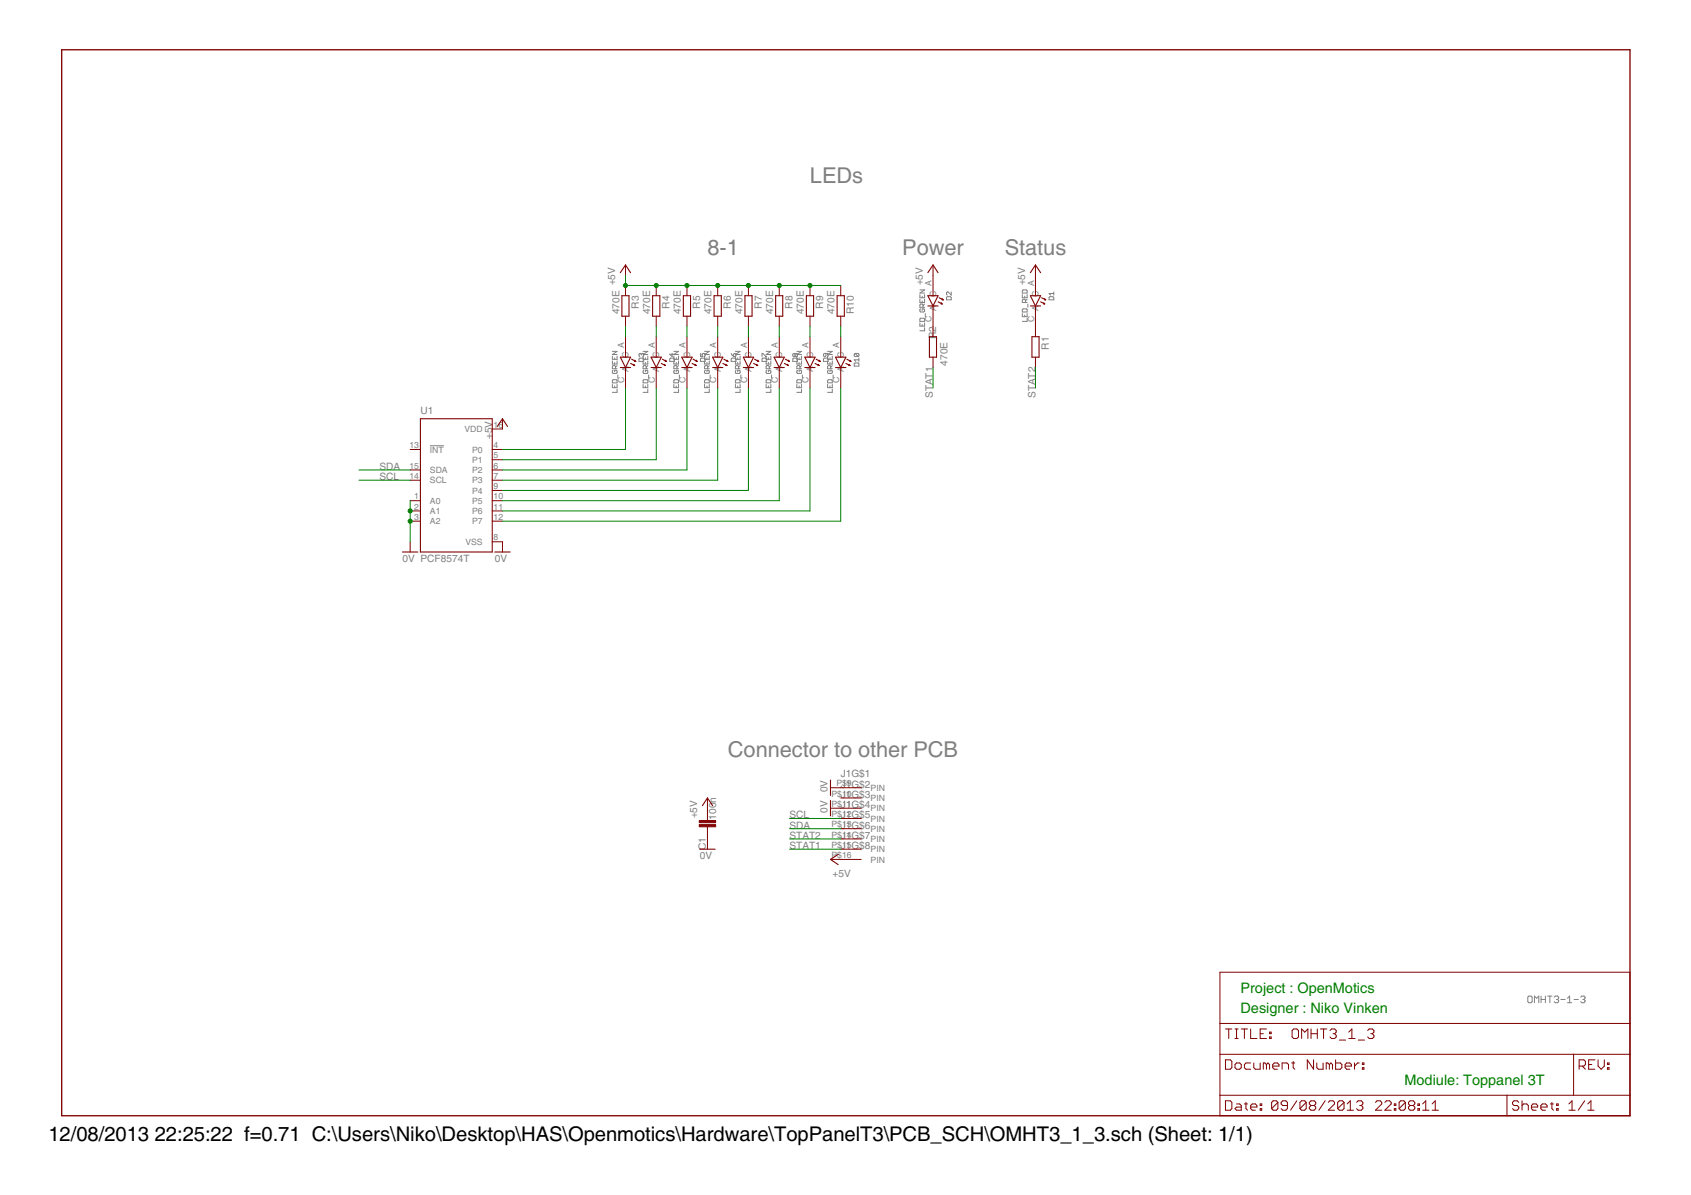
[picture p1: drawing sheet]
<svg xmlns="http://www.w3.org/2000/svg" width="297mm" height="210mm" viewBox="0 0 297 210" stroke-linecap="round" stroke-linejoin="round" font-family="sans-serif">
<defs><g id="words">
<g font-size="4.4" fill="#808080">
<text x="142.3" y="32.1">LEDs</text>
<text x="124.3" y="44.7">8-1</text>
<text x="158.5" y="44.7">Power</text>
<text x="176.5" y="44.7">Status</text>
<text x="127.9" y="133">Connector to other PCB</text>
</g>
<g font-size="4.1">
<text x="8.5" y="200.4">12/08/2013</text>
<text x="27.2" y="200.4">22:25:22 f=0.71 C:\Users\Niko\Desktop\HAS\Openmotics\Hardware\TopPanelT3\PCB_SCH\OMHT3_1_3.sch (Sheet: 1/1)</text>
</g>
<g font-size="2.9" fill="#008000">
<text x="217.9" y="174.4">Project : OpenMotics</text>
<text x="217.9" y="178">Designer : Niko Vinken</text>
<text x="246.7" y="190.6">Modiule: Toppanel 3T</text>
</g>
<g font-size="2.1" fill="#808080">
<text x="108.1" y="50.1" transform="rotate(-90 108.1 50.1)">+5V</text>
<text x="162.1" y="50.1" transform="rotate(-90 162.1 50.1)">+5V</text>
<text x="180.1" y="50.1" transform="rotate(-90 180.1 50.1)">+5V</text>
<text x="108.8" y="55.2" transform="rotate(-90 108.8 55.2)">470E</text>
<text x="112.2" y="54.2" transform="rotate(-90 112.2 54.2)">R3</text>
<text x="114.2" y="55.2" transform="rotate(-90 114.2 55.2)">470E</text>
<text x="117.6" y="54.2" transform="rotate(-90 117.6 54.2)">R4</text>
<text x="119.6" y="55.2" transform="rotate(-90 119.6 55.2)">470E</text>
<text x="123" y="54.2" transform="rotate(-90 123 54.2)">R5</text>
<text x="125" y="55.2" transform="rotate(-90 125 55.2)">470E</text>
<text x="128.4" y="54.2" transform="rotate(-90 128.4 54.2)">R6</text>
<text x="130.4" y="55.2" transform="rotate(-90 130.4 55.2)">470E</text>
<text x="133.8" y="54.2" transform="rotate(-90 133.8 54.2)">R7</text>
<text x="135.8" y="55.2" transform="rotate(-90 135.8 55.2)">470E</text>
<text x="139.2" y="54.2" transform="rotate(-90 139.2 54.2)">R8</text>
<text x="141.2" y="55.2" transform="rotate(-90 141.2 55.2)">470E</text>
<text x="144.6" y="54.2" transform="rotate(-90 144.6 54.2)">R9</text>
<text x="146.6" y="55.2" transform="rotate(-90 146.6 55.2)">470E</text>
<text x="150" y="55.2" transform="rotate(-90 150 55.2)">R10</text>
<text x="164.4" y="59.6" transform="rotate(-90 164.4 59.6)">R2</text>
<text x="166.4" y="64.2" transform="rotate(-90 166.4 64.2)">470E</text>
<text x="184.2" y="61.4" transform="rotate(-90 184.2 61.4)">R1</text>
<text x="163.9" y="69.9" transform="rotate(-90 163.9 69.9)">STAT1</text>
<text x="181.9" y="69.9" transform="rotate(-90 181.9 69.9)">STAT2</text>
<text x="73.9" y="72.7">U1</text>
<text x="86.5" y="77.2" transform="rotate(-90 86.5 77.2)">+5V</text>
<text x="66.7" y="82.6">SDA</text>
<text x="66.7" y="84.4">SCL</text>
<text x="70.7" y="98.8">0V PCF8574T</text>
<text x="86.9" y="98.8">0V</text>
<text x="147.7" y="136.6">J1G$1</text>
<text x="122.5" y="143.8" transform="rotate(-90 122.5 143.8)">+5V</text>
<text x="125.8" y="143.9" transform="rotate(-90 125.8 143.9)">100n</text>
<text x="138.7" y="143.8">SCL</text>
<text x="145.3" y="142.8" transform="rotate(-90 145.3 142.8)">0V 0V</text>
<text x="147.7" y="138.4">J1G$2</text>
<text x="147.7" y="140.2">J1G$3</text>
<text x="147.7" y="142">J1G$4</text>
<text x="147.7" y="143.8">J1G$5</text>
<text x="124" y="149.4" transform="rotate(-90 124 149.4)">C1</text>
<text x="138.7" y="145.6">SDA</text>
<text x="138.7" y="149.2">STAT1</text>
<text x="138.7" y="147.4">STAT2</text>
<text x="147.7" y="145.6">J1G$6</text>
<text x="147.7" y="147.4">J1G$7</text>
<text x="147.7" y="149.2">J1G$8</text>
<text x="122.9" y="151">0V</text>
<text x="146.3" y="154">+5V</text>
</g>
<g font-size="1.8" fill="#808080">
<text x="163.6" y="50.3" transform="rotate(-90 163.6 50.3)">A</text>
<text x="164.4" y="52.1" transform="rotate(-90 164.4 52.1)">C</text>
<text x="181.6" y="50.3" transform="rotate(-90 181.6 50.3)">A</text>
<text x="182.4" y="52.1" transform="rotate(-90 182.4 52.1)">C</text>
<text x="163.6" y="56.5" transform="rotate(-90 163.6 56.5)">C</text>
<text x="164.4" y="54.6" transform="rotate(-90 164.4 54.6)">A</text>
<text x="181.6" y="56.5" transform="rotate(-90 181.6 56.5)">C</text>
<text x="182.4" y="54.6" transform="rotate(-90 182.4 54.6)">A</text>
<text x="109.6" y="61.1" transform="rotate(-90 109.6 61.1)">A</text>
<text x="110.4" y="65.4" transform="rotate(-90 110.4 65.4)">A</text>
<text x="110.4" y="62.9" transform="rotate(-90 110.4 62.9)">C</text>
<text x="115" y="61.1" transform="rotate(-90 115 61.1)">A</text>
<text x="115.8" y="65.4" transform="rotate(-90 115.8 65.4)">A</text>
<text x="115.8" y="62.9" transform="rotate(-90 115.8 62.9)">C</text>
<text x="120.4" y="61.1" transform="rotate(-90 120.4 61.1)">A</text>
<text x="121.2" y="65.4" transform="rotate(-90 121.2 65.4)">A</text>
<text x="121.2" y="62.9" transform="rotate(-90 121.2 62.9)">C</text>
<text x="125.8" y="61.1" transform="rotate(-90 125.8 61.1)">A</text>
<text x="126.6" y="65.4" transform="rotate(-90 126.6 65.4)">A</text>
<text x="126.6" y="62.9" transform="rotate(-90 126.6 62.9)">C</text>
<text x="131.2" y="61.1" transform="rotate(-90 131.2 61.1)">A</text>
<text x="132" y="65.4" transform="rotate(-90 132 65.4)">A</text>
<text x="132" y="62.9" transform="rotate(-90 132 62.9)">C</text>
<text x="136.6" y="61.1" transform="rotate(-90 136.6 61.1)">A</text>
<text x="137.4" y="65.4" transform="rotate(-90 137.4 65.4)">A</text>
<text x="137.4" y="62.9" transform="rotate(-90 137.4 62.9)">C</text>
<text x="142" y="61.1" transform="rotate(-90 142 61.1)">A</text>
<text x="142.8" y="65.4" transform="rotate(-90 142.8 65.4)">A</text>
<text x="142.8" y="62.9" transform="rotate(-90 142.8 62.9)">C</text>
<text x="147.4" y="61.1" transform="rotate(-90 147.4 61.1)">A</text>
<text x="148.2" y="65.4" transform="rotate(-90 148.2 65.4)">A</text>
<text x="148.2" y="62.9" transform="rotate(-90 148.2 62.9)">C</text>
<text x="109.6" y="67.3" transform="rotate(-90 109.6 67.3)">C</text>
<text x="115" y="67.3" transform="rotate(-90 115 67.3)">C</text>
<text x="120.4" y="67.3" transform="rotate(-90 120.4 67.3)">C</text>
<text x="125.8" y="67.3" transform="rotate(-90 125.8 67.3)">C</text>
<text x="131.2" y="67.3" transform="rotate(-90 131.2 67.3)">C</text>
<text x="136.6" y="67.3" transform="rotate(-90 136.6 67.3)">C</text>
<text x="142" y="67.3" transform="rotate(-90 142 67.3)">C</text>
<text x="147.4" y="67.3" transform="rotate(-90 147.4 67.3)">C</text>
<text x="81.6" y="75.9">VDD</text>
<text x="86.7" y="75.1">16</text>
<text x="71.9" y="82.3">15</text>
<text x="71.9" y="78.7">13</text>
<text x="75.5" y="83.1">SDA</text>
<text x="75.5" y="79.5">INT</text>
<text x="82.9" y="79.5">P0</text>
<text x="82.9" y="81.3">P1</text>
<text x="82.9" y="83.1">P2</text>
<text x="86.7" y="78.7">4</text>
<text x="86.7" y="80.5">5</text>
<text x="86.7" y="82.3">6</text>
<text x="71.9" y="84.1">14</text>
<text x="72.8" y="87.7">1</text>
<text x="72.8" y="89.5">2</text>
<text x="75.5" y="84.9">SCL</text>
<text x="75.5" y="88.5">A0</text>
<text x="82.9" y="84.9">P3</text>
<text x="82.9" y="86.7">P4</text>
<text x="82.9" y="88.5">P5</text>
<text x="86.7" y="84.1">7</text>
<text x="86.7" y="85.9">9</text>
<text x="86.7" y="87.7">10</text>
<text x="86.7" y="89.5">11</text>
<text x="72.8" y="91.3">3</text>
<text x="75.5" y="90.3">A1</text>
<text x="75.5" y="92.1">A2</text>
<text x="81.8" y="95.7">VSS</text>
<text x="82.9" y="90.3">P6</text>
<text x="82.9" y="92.1">P7</text>
<text x="86.7" y="94.9">8</text>
<text x="86.7" y="91.3">12</text>
<text x="146.1" y="139.9">P$10</text>
<text x="146.1" y="141.7">P$11</text>
<text x="146.1" y="143.5">P$12</text>
<text x="146.9" y="138.1">P$9</text>
<text x="152.9" y="138.9">PIN</text>
<text x="152.9" y="140.7">PIN</text>
<text x="152.9" y="142.5">PIN</text>
<text x="146.1" y="145.3">P$13</text>
<text x="146.1" y="147.1">P$14</text>
<text x="146.1" y="148.9">P$15</text>
<text x="152.9" y="144.3">PIN</text>
<text x="152.9" y="146.1">PIN</text>
<text x="152.9" y="147.9">PIN</text>
<text x="152.9" y="149.7">PIN</text>
<text x="146.1" y="150.7">P$16</text>
<text x="152.9" y="151.5">PIN</text>
</g>
</g></defs>
<g fill="#808080" stroke="#808080" stroke-width=".18">
<path d="M107.6 68.9h.8z"/>
<path d="M108.4 68.4v.5z"/>
<path d="M107.6 67.5v.6z"/>
<path d="M107.6 68.1h.8z"/>
<path d="M108.4 67.5v.6z"/>
<path d="M108 67.8v.3z"/>
<path d="M107.6 67.2h.8z"/>
<path d="M108.4 66.8v.4z"/>
<path d="M108.2 66.7l.2 .1z"/>
<path d="M107.7 66.7h.5z"/>
<path d="M107.7 66.7l-.1 .1z"/>
<path d="M107.6 66.8v.4z"/>
<path d="M108.5 65.9v.5z"/>
<path d="M107.7 65l-.1 .2z"/>
<path d="M107.6 65.2v.3z"/>
<path d="M107.6 65.5l.1 .1z"/>
<path d="M107.7 65.6h.5z"/>
<path d="M108.2 65.6l.2-.1z"/>
<path d="M108.4 65.2v.3z"/>
<path d="M108.2 65l.2 .2z"/>
<path d="M108 65h.2z"/>
<path d="M108 65v.3z"/>
<path d="M107.6 64.8h.8z"/>
<path d="M107.6 64.3v.5z"/>
<path d="M107.6 64.3l.1-.1z"/>
<path d="M107.7 64.2h.3z"/>
<path d="M108 64.2l.1 .1z"/>
<path d="M108.1 64.3v.5z"/>
<path d="M108.1 64.5l.3-.3z"/>
<path d="M107.6 63.4v.5z"/>
<path d="M107.6 63.9h.8z"/>
<path d="M108.4 63.4v.5z"/>
<path d="M108 63.7v.2z"/>
<path d="M107.6 62.5v.6z"/>
<path d="M107.6 63.1h.8z"/>
<path d="M108.4 62.5v.6z"/>
<path d="M108 62.8v.3z"/>
<path d="M107.6 62.3h.8z"/>
<path d="M107.6 62.3l.8-.6z"/>
<path d="M107.6 61.7h.8z"/>
<path d="M113 68.9h.8z"/>
<path d="M113.8 68.4v.5z"/>
<path d="M113 67.5v.6z"/>
<path d="M113 68.1h.8z"/>
<path d="M113.8 67.5v.6z"/>
<path d="M113.4 67.8v.3z"/>
<path d="M113 67.2h.8z"/>
<path d="M113.8 66.8v.4z"/>
<path d="M113.7 66.7l.1 .1z"/>
<path d="M113.1 66.7h.6z"/>
<path d="M113.1 66.7l-.1 .1z"/>
<path d="M113 66.8v.4z"/>
<path d="M113.9 65.9v.5z"/>
<path d="M113.1 65l-.1 .2z"/>
<path d="M113 65.2v.3z"/>
<path d="M113 65.5l.1 .1z"/>
<path d="M113.1 65.6h.6z"/>
<path d="M113.7 65.6l.1-.1z"/>
<path d="M113.8 65.2v.3z"/>
<path d="M113.7 65l.1 .2z"/>
<path d="M113.4 65h.3z"/>
<path d="M113.4 65v.3z"/>
<path d="M113 64.8h.8z"/>
<path d="M113 64.3v.5z"/>
<path d="M113 64.3l.1-.1z"/>
<path d="M113.1 64.2h.3z"/>
<path d="M113.4 64.2l.1 .1z"/>
<path d="M113.5 64.3v.5z"/>
<path d="M113.5 64.5l.3-.3z"/>
<path d="M113 63.4v.5z"/>
<path d="M113 63.9h.8z"/>
<path d="M113.8 63.4v.5z"/>
<path d="M113.4 63.7v.2z"/>
<path d="M113 62.5v.6z"/>
<path d="M113 63.1h.8z"/>
<path d="M113.8 62.5v.6z"/>
<path d="M113.4 62.8v.3z"/>
<path d="M113 62.3h.8z"/>
<path d="M113 62.3l.8-.6z"/>
<path d="M113 61.7h.8z"/>
<path d="M118.4 68.9h.8z"/>
<path d="M119.2 68.4v.5z"/>
<path d="M118.4 67.5v.6z"/>
<path d="M118.4 68.1h.8z"/>
<path d="M119.2 67.5v.6z"/>
<path d="M118.8 67.8v.3z"/>
<path d="M118.4 67.2h.8z"/>
<path d="M119.2 66.8v.4z"/>
<path d="M119.1 66.7l.1 .1z"/>
<path d="M118.5 66.7h.6z"/>
<path d="M118.5 66.7l-.1 .1z"/>
<path d="M118.4 66.8v.4z"/>
<path d="M119.3 65.9v.5z"/>
<path d="M118.4 65.2l.1-.2z"/>
<path d="M118.4 65.2v.3z"/>
<path d="M118.4 65.5l.1 .1z"/>
<path d="M118.5 65.6h.6z"/>
<path d="M119.1 65.6l.1-.1z"/>
<path d="M119.2 65.2v.3z"/>
<path d="M119.1 65l.1 .2z"/>
<path d="M118.8 65h.3z"/>
<path d="M118.8 65v.3z"/>
<path d="M118.4 64.8h.8z"/>
<path d="M118.4 64.3v.5z"/>
<path d="M118.4 64.3l.1-.1z"/>
<path d="M118.5 64.2h.3z"/>
<path d="M118.8 64.2l.1 .1z"/>
<path d="M118.9 64.3v.5z"/>
<path d="M118.9 64.5l.3-.3z"/>
<path d="M118.4 63.4v.5z"/>
<path d="M118.4 63.9h.8z"/>
<path d="M119.2 63.4v.5z"/>
<path d="M118.8 63.7v.2z"/>
<path d="M118.4 62.5v.6z"/>
<path d="M118.4 63.1h.8z"/>
<path d="M119.2 62.5v.6z"/>
<path d="M118.8 62.8v.3z"/>
<path d="M118.4 62.3h.8z"/>
<path d="M118.4 62.3l.8-.6z"/>
<path d="M118.4 61.7h.8z"/>
<path d="M123.8 68.9h.8z"/>
<path d="M124.6 68.4v.5z"/>
<path d="M123.8 67.5v.6z"/>
<path d="M123.8 68.1h.8z"/>
<path d="M124.6 67.5v.6z"/>
<path d="M124.2 67.8v.3z"/>
<path d="M123.8 67.2h.8z"/>
<path d="M124.6 66.8v.4z"/>
<path d="M124.5 66.7l.1 .1z"/>
<path d="M123.9 66.7h.6z"/>
<path d="M123.9 66.7l-.1 .1z"/>
<path d="M123.8 66.8v.4z"/>
<path d="M124.7 65.9v.5z"/>
<path d="M123.8 65.2l.1-.2z"/>
<path d="M123.8 65.2v.3z"/>
<path d="M123.8 65.5l.1 .1z"/>
<path d="M123.9 65.6h.6z"/>
<path d="M124.5 65.6l.1-.1z"/>
<path d="M124.6 65.2v.3z"/>
<path d="M124.5 65l.1 .2z"/>
<path d="M124.2 65h.3z"/>
<path d="M124.2 65v.3z"/>
<path d="M123.8 64.8h.8z"/>
<path d="M123.8 64.3v.5z"/>
<path d="M123.8 64.3l.1-.1z"/>
<path d="M123.9 64.2h.3z"/>
<path d="M124.2 64.2l.1 .1z"/>
<path d="M124.3 64.3v.5z"/>
<path d="M124.3 64.5l.3-.3z"/>
<path d="M123.8 63.4v.5z"/>
<path d="M123.8 63.9h.8z"/>
<path d="M124.6 63.4v.5z"/>
<path d="M124.2 63.7v.2z"/>
<path d="M123.8 62.5v.6z"/>
<path d="M123.8 63.1h.8z"/>
<path d="M124.6 62.5v.6z"/>
<path d="M124.2 62.8v.3z"/>
<path d="M123.8 62.3h.8z"/>
<path d="M123.8 62.3l.8-.6z"/>
<path d="M123.8 61.7h.8z"/>
<path d="M129.2 68.9h.8z"/>
<path d="M130 68.4v.5z"/>
<path d="M129.2 67.5v.6z"/>
<path d="M129.2 68.1h.8z"/>
<path d="M130 67.5v.6z"/>
<path d="M129.6 67.8v.3z"/>
<path d="M129.2 67.2h.8z"/>
<path d="M130 66.8v.4z"/>
<path d="M129.9 66.7l.1 .1z"/>
<path d="M129.3 66.7h.6z"/>
<path d="M129.3 66.7l-.1 .1z"/>
<path d="M129.2 66.8v.4z"/>
<path d="M130.1 65.9v.5z"/>
<path d="M129.3 65l-.1 .2z"/>
<path d="M129.2 65.2v.3z"/>
<path d="M129.2 65.5l.1 .1z"/>
<path d="M129.3 65.6h.6z"/>
<path d="M129.9 65.6l.1-.1z"/>
<path d="M130 65.2v.3z"/>
<path d="M129.9 65l.1 .2z"/>
<path d="M129.6 65h.3z"/>
<path d="M129.6 65v.3z"/>
<path d="M129.2 64.8h.8z"/>
<path d="M129.2 64.3v.5z"/>
<path d="M129.3 64.2l-.1 .1z"/>
<path d="M129.3 64.2h.3z"/>
<path d="M129.6 64.2l.1 .1z"/>
<path d="M129.7 64.3v.5z"/>
<path d="M129.7 64.5l.3-.3z"/>
<path d="M129.2 63.4v.5z"/>
<path d="M129.2 63.9h.8z"/>
<path d="M130 63.4v.5z"/>
<path d="M129.6 63.7v.2z"/>
<path d="M129.2 62.5v.6z"/>
<path d="M129.2 63.1h.8z"/>
<path d="M130 62.5v.6z"/>
<path d="M129.6 62.8v.3z"/>
<path d="M129.2 62.3h.8z"/>
<path d="M129.2 62.3l.8-.6z"/>
<path d="M129.2 61.7h.8z"/>
<path d="M134.6 68.9h.8z"/>
<path d="M135.4 68.4v.5z"/>
<path d="M134.6 67.5v.6z"/>
<path d="M134.6 68.1h.8z"/>
<path d="M135.4 67.5v.6z"/>
<path d="M135 67.8v.3z"/>
<path d="M134.6 67.2h.8z"/>
<path d="M135.4 66.8v.4z"/>
<path d="M135.3 66.7l.1 .1z"/>
<path d="M134.7 66.7h.6z"/>
<path d="M134.7 66.7l-.1 .1z"/>
<path d="M134.6 66.8v.4z"/>
<path d="M135.5 65.9v.5z"/>
<path d="M134.7 65l-.1 .2z"/>
<path d="M134.6 65.2v.3z"/>
<path d="M134.6 65.5l.1 .1z"/>
<path d="M134.7 65.6h.6z"/>
<path d="M135.3 65.6l.1-.1z"/>
<path d="M135.4 65.2v.3z"/>
<path d="M135.3 65l.1 .2z"/>
<path d="M135 65h.3z"/>
<path d="M135 65v.3z"/>
<path d="M134.6 64.8h.8z"/>
<path d="M134.6 64.3v.5z"/>
<path d="M134.7 64.2l-.1 .1z"/>
<path d="M134.7 64.2h.3z"/>
<path d="M135 64.2l.1 .1z"/>
<path d="M135.1 64.3v.5z"/>
<path d="M135.1 64.5l.3-.3z"/>
<path d="M134.6 63.4v.5z"/>
<path d="M134.6 63.9h.8z"/>
<path d="M135.4 63.4v.5z"/>
<path d="M135 63.7v.2z"/>
<path d="M134.6 62.5v.6z"/>
<path d="M134.6 63.1h.8z"/>
<path d="M135.4 62.5v.6z"/>
<path d="M135 62.8v.3z"/>
<path d="M134.6 62.3h.8z"/>
<path d="M134.6 62.3l.8-.6z"/>
<path d="M134.6 61.7h.8z"/>
<path d="M140 68.9h.8z"/>
<path d="M140.8 68.4v.5z"/>
<path d="M140 67.5v.6z"/>
<path d="M140 68.1h.8z"/>
<path d="M140.8 67.5v.6z"/>
<path d="M140.4 67.8v.3z"/>
<path d="M140 67.2h.8z"/>
<path d="M140.8 66.8v.4z"/>
<path d="M140.7 66.7l.1 .1z"/>
<path d="M140.1 66.7h.6z"/>
<path d="M140.1 66.7l-.1 .1z"/>
<path d="M140 66.8v.4z"/>
<path d="M140.9 65.9v.5z"/>
<path d="M140.1 65l-.1 .2z"/>
<path d="M140 65.2v.3z"/>
<path d="M140 65.5l.1 .1z"/>
<path d="M140.1 65.6h.6z"/>
<path d="M140.7 65.6l.1-.1z"/>
<path d="M140.8 65.2v.3z"/>
<path d="M140.7 65l.1 .2z"/>
<path d="M140.4 65h.3z"/>
<path d="M140.4 65v.3z"/>
<path d="M140 64.8h.8z"/>
<path d="M140 64.3v.5z"/>
<path d="M140.1 64.2l-.1 .1z"/>
<path d="M140.1 64.2h.3z"/>
<path d="M140.4 64.2l.1 .1z"/>
<path d="M140.5 64.3v.5z"/>
<path d="M140.5 64.5l.3-.3z"/>
<path d="M140 63.4v.5z"/>
<path d="M140 63.9h.8z"/>
<path d="M140.8 63.4v.5z"/>
<path d="M140.4 63.7v.2z"/>
<path d="M140 62.5v.6z"/>
<path d="M140 63.1h.8z"/>
<path d="M140.8 62.5v.6z"/>
<path d="M140.4 62.8v.3z"/>
<path d="M140 62.3h.8z"/>
<path d="M140 62.3l.8-.6z"/>
<path d="M140 61.7h.8z"/>
<path d="M145.4 68.9h.8z"/>
<path d="M146.2 68.4v.5z"/>
<path d="M145.4 67.5v.6z"/>
<path d="M145.4 68.1h.8z"/>
<path d="M146.2 67.5v.6z"/>
<path d="M145.8 67.8v.3z"/>
<path d="M145.4 67.2h.8z"/>
<path d="M146.2 66.8v.4z"/>
<path d="M146.1 66.7l.1 .1z"/>
<path d="M145.5 66.7h.6z"/>
<path d="M145.5 66.7l-.1 .1z"/>
<path d="M145.4 66.8v.4z"/>
<path d="M146.3 65.9v.5z"/>
<path d="M145.4 65.2l.1-.2z"/>
<path d="M145.4 65.2v.3z"/>
<path d="M145.4 65.5l.1 .1z"/>
<path d="M145.5 65.6h.6z"/>
<path d="M146.1 65.6l.1-.1z"/>
<path d="M146.2 65.2v.3z"/>
<path d="M146.1 65l.1 .2z"/>
<path d="M145.8 65h.3z"/>
<path d="M145.8 65v.3z"/>
<path d="M145.4 64.8h.8z"/>
<path d="M145.4 64.3v.5z"/>
<path d="M145.4 64.3l.1-.1z"/>
<path d="M145.5 64.2h.3z"/>
<path d="M145.8 64.2l.1 .1z"/>
<path d="M145.9 64.3v.5z"/>
<path d="M145.9 64.5l.3-.3z"/>
<path d="M145.4 63.4v.5z"/>
<path d="M145.4 63.9h.8z"/>
<path d="M146.2 63.4v.5z"/>
<path d="M145.8 63.7v.2z"/>
<path d="M145.4 62.5v.6z"/>
<path d="M145.4 63.1h.8z"/>
<path d="M146.2 62.5v.6z"/>
<path d="M145.8 62.8v.3z"/>
<path d="M145.4 62.3h.8z"/>
<path d="M145.4 62.3l.8-.6z"/>
<path d="M145.4 61.7h.8z"/>
<path d="M161.6 58.1h.8z"/>
<path d="M162.4 57.6v.5z"/>
<path d="M161.6 56.7v.6z"/>
<path d="M161.6 57.3h.8z"/>
<path d="M162.4 56.7v.6z"/>
<path d="M162 57v.3z"/>
<path d="M161.6 56.5h.8z"/>
<path d="M162.4 56v.5z"/>
<path d="M162.3 55.9l.1 .1z"/>
<path d="M161.7 55.9h.6z"/>
<path d="M161.7 55.9l-.1 .1z"/>
<path d="M161.6 56v.5z"/>
<path d="M162.5 55.1v.5z"/>
<path d="M161.7 54.3l-.1 .1z"/>
<path d="M161.6 54.4v.3z"/>
<path d="M161.6 54.7l.1 .1z"/>
<path d="M161.7 54.8h.6z"/>
<path d="M162.3 54.8l.1-.1z"/>
<path d="M162.4 54.4v.3z"/>
<path d="M162.3 54.3l.1 .1z"/>
<path d="M162 54.3h.3z"/>
<path d="M162 54.3v.2z"/>
<path d="M161.6 54h.8z"/>
<path d="M161.6 53.6v.4z"/>
<path d="M161.7 53.4l-.1 .2z"/>
<path d="M161.7 53.4h.3z"/>
<path d="M162 53.4l.1 .2z"/>
<path d="M162.1 53.6v.4z"/>
<path d="M162.1 53.7l.3-.3z"/>
<path d="M161.6 52.6v.5z"/>
<path d="M161.6 53.1h.8z"/>
<path d="M162.4 52.6v.5z"/>
<path d="M162 52.9v.2z"/>
<path d="M161.6 51.8v.5z"/>
<path d="M161.6 52.3h.8z"/>
<path d="M162.4 51.8v.5z"/>
<path d="M162 52v.3z"/>
<path d="M161.6 51.5h.8z"/>
<path d="M161.6 51.5l.8-.6z"/>
<path d="M161.6 50.9h.8z"/>
<path d="M179.6 56.5h.8z"/>
<path d="M180.4 55.9v.6z"/>
<path d="M179.6 55.1v.5z"/>
<path d="M179.6 55.6h.8z"/>
<path d="M180.4 55.1v.5z"/>
<path d="M180 55.4v.2z"/>
<path d="M179.6 54.8h.8z"/>
<path d="M180.4 54.4v.4z"/>
<path d="M180.3 54.3l.1 .1z"/>
<path d="M179.7 54.3h.6z"/>
<path d="M179.6 54.4l.1-.1z"/>
<path d="M179.6 54.4v.4z"/>
<path d="M180.6 53.4v.6z"/>
<path d="M179.6 53.1h.8z"/>
<path d="M179.6 52.7v.4z"/>
<path d="M179.6 52.7l.1-.1z"/>
<path d="M179.7 52.6h.3z"/>
<path d="M180 52.6l.1 .1z"/>
<path d="M180.1 52.7v.4z"/>
<path d="M180.1 52.9l.3-.3z"/>
<path d="M179.6 51.8v.5z"/>
<path d="M179.6 52.3h.8z"/>
<path d="M180.4 51.8v.5z"/>
<path d="M180 52v.3z"/>
<path d="M179.6 51.5h.8z"/>
<path d="M180.4 51.1v.4z"/>
<path d="M180.3 50.9l.1 .2z"/>
<path d="M179.7 50.9h.6z"/>
<path d="M179.6 51.1l.1-.2z"/>
<path d="M179.6 51.1v.4z"/>
<path d="M75.5 78.3h2.5z"/>
<path d="M112.2 63.5h.9z"/>
<path d="M113.1 63.1v.4z"/>
<path d="M112.9 62.9l.2 .2z"/>
<path d="M112.4 62.9h.5z"/>
<path d="M112.4 62.9l-.2 .2z"/>
<path d="M112.2 63.1v.4z"/>
<path d="M112.2 62.5l.2 .1z"/>
<path d="M112.2 62.2v.3z"/>
<path d="M112.4 62.1l-.2 .1z"/>
<path d="M112.4 62.1h.1z"/>
<path d="M112.5 62.1l.1 .1z"/>
<path d="M112.6 62.2v.2z"/>
<path d="M112.6 62.2l.2-.1z"/>
<path d="M112.8 62.1h.1z"/>
<path d="M112.9 62.1l.2 .1z"/>
<path d="M113.1 62.2v.3z"/>
<path d="M113.1 62.5l-.2 .1z"/>
<path d="M117.6 63.5h.9z"/>
<path d="M118.5 63.1v.4z"/>
<path d="M118.3 62.9l.2 .2z"/>
<path d="M117.8 62.9h.5z"/>
<path d="M117.8 62.9l-.2 .2z"/>
<path d="M117.6 63.1v.4z"/>
<path d="M117.6 62.2h.9z"/>
<path d="M117.6 62.2l.5 .4z"/>
<path d="M118.1 62.1v.5z"/>
<path d="M123 63.5h.9z"/>
<path d="M123.9 63.1v.4z"/>
<path d="M123.7 62.9l.2 .2z"/>
<path d="M123.2 62.9h.5z"/>
<path d="M123.2 62.9l-.2 .2z"/>
<path d="M123 63.1v.4z"/>
<path d="M123 62.1v.5z"/>
<path d="M123 62.6h.5z"/>
<path d="M123.3 62.4l.2 .2z"/>
<path d="M123.3 62.2v.2z"/>
<path d="M123.3 62.2l.2-.1z"/>
<path d="M123.5 62.1h.2z"/>
<path d="M123.7 62.1l.2 .1z"/>
<path d="M123.9 62.2v.3z"/>
<path d="M123.9 62.5l-.2 .1z"/>
<path d="M128.4 63.5h.9z"/>
<path d="M129.3 63.1v.4z"/>
<path d="M129.1 62.9l.2 .2z"/>
<path d="M128.6 62.9h.5z"/>
<path d="M128.6 62.9l-.2 .2z"/>
<path d="M128.4 63.1v.4z"/>
<path d="M128.4 62.1l.2 .3z"/>
<path d="M128.6 62.4l.3 .2z"/>
<path d="M128.9 62.6h.2z"/>
<path d="M129.1 62.6l.2-.1z"/>
<path d="M129.3 62.2v.3z"/>
<path d="M129.1 62.1l.2 .1z"/>
<path d="M129 62.1h.1z"/>
<path d="M129 62.1l-.1 .1z"/>
<path d="M128.9 62.2v.4z"/>
<path d="M133.9 63.5h.8z"/>
<path d="M134.7 63.1v.4z"/>
<path d="M134.5 62.9l.2 .2z"/>
<path d="M134 62.9h.5z"/>
<path d="M134 62.9l-.1 .2z"/>
<path d="M133.9 63.1v.4z"/>
<path d="M133.9 62.1v.5z"/>
<path d="M133.9 62.1h.1z"/>
<path d="M134 62.1l.5 .5z"/>
<path d="M134.5 62.6h.2z"/>
<path d="M139.3 63.5h.8z"/>
<path d="M140.1 63.1v.4z"/>
<path d="M140 62.9l.1 .2z"/>
<path d="M139.4 62.9h.6z"/>
<path d="M139.4 62.9l-.1 .2z"/>
<path d="M139.3 63.1v.4z"/>
<path d="M139.3 62.5l.1 .1z"/>
<path d="M139.3 62.2v.3z"/>
<path d="M139.4 62.1l-.1 .1z"/>
<path d="M139.4 62.1h.1z"/>
<path d="M139.5 62.1l.2 .1z"/>
<path d="M139.8 62.1l-.1 .1z"/>
<path d="M139.8 62.1h.2z"/>
<path d="M140 62.1l.1 .1z"/>
<path d="M140.1 62.2v.3z"/>
<path d="M140.1 62.5l-.1 .1z"/>
<path d="M139.8 62.6h.2z"/>
<path d="M139.7 62.5l.1 .1z"/>
<path d="M139.7 62.5l-.2 .1z"/>
<path d="M139.4 62.6h.1z"/>
<path d="M139.7 62.2v.3z"/>
<path d="M144.7 63.5h.8z"/>
<path d="M145.5 63.1v.4z"/>
<path d="M145.4 62.9l.1 .2z"/>
<path d="M144.8 62.9h.6z"/>
<path d="M144.8 62.9l-.1 .2z"/>
<path d="M144.7 63.1v.4z"/>
<path d="M145.4 62.6l.1-.1z"/>
<path d="M145.5 62.2v.3z"/>
<path d="M145.4 62.1l.1 .1z"/>
<path d="M144.8 62.1h.6z"/>
<path d="M144.8 62.1l-.1 .1z"/>
<path d="M144.7 62.2v.3z"/>
<path d="M144.7 62.5l.1 .1z"/>
<path d="M144.8 62.6h.1z"/>
<path d="M144.9 62.6l.2-.1z"/>
<path d="M145.1 62.1v.4z"/>
<path d="M150.1 64.3h.8z"/>
<path d="M150.9 63.9v.4z"/>
<path d="M150.7 63.8l.2 .1z"/>
<path d="M150.2 63.8h.5z"/>
<path d="M150.1 63.9l.1-.1z"/>
<path d="M150.1 63.9v.4z"/>
<path d="M150.1 63.2l.2 .3z"/>
<path d="M150.1 63.2h.8z"/>
<path d="M150.9 62.9v.6z"/>
<path d="M150.2 62.6h.5z"/>
<path d="M150.1 62.5l.1 .1z"/>
<path d="M150.1 62.2v.3z"/>
<path d="M150.1 62.2l.1-.1z"/>
<path d="M150.2 62.1h.5z"/>
<path d="M150.7 62.1l.2 .1z"/>
<path d="M150.9 62.2v.3z"/>
<path d="M150.9 62.5l-.2 .1z"/>
<path d="M150.2 62.1l.5 .5z"/>
<path d="M166.3 52.7h.8z"/>
<path d="M167.1 52.3v.4z"/>
<path d="M167 52.1l.1 .2z"/>
<path d="M166.4 52.1h.6z"/>
<path d="M166.4 52.1l-.1 .2z"/>
<path d="M166.3 52.3v.4z"/>
<path d="M167.1 51.3v.5z"/>
<path d="M166.5 51.3l.6 .5z"/>
<path d="M166.4 51.3h.1z"/>
<path d="M166.4 51.3l-.1 .1z"/>
<path d="M166.3 51.4v.3z"/>
<path d="M166.3 51.7l.1 .1z"/>
<path d="M184.3 52.7h.8z"/>
<path d="M185.1 52.3v.4z"/>
<path d="M185 52.1l.1 .2z"/>
<path d="M184.4 52.1h.6z"/>
<path d="M184.4 52.1l-.1 .2z"/>
<path d="M184.3 52.3v.4z"/>
<path d="M184.3 51.6l.3 .2z"/>
<path d="M184.3 51.6h.8z"/>
<path d="M185.1 51.3v.5z"/>
<path d="M268.6 175h.3z"/>
<path d="M268.4 175.2l.2-.2z"/>
<path d="M268.4 175.2v.7z"/>
<path d="M268.4 175.9l.2 .2z"/>
<path d="M268.6 176.1h.3z"/>
<path d="M268.9 176.1l.2-.2z"/>
<path d="M269.1 175.2v.7z"/>
<path d="M268.9 175l.2 .2z"/>
<path d="M269.5 175v1.1z"/>
<path d="M269.5 175l.4 .3z"/>
<path d="M269.9 175.3l.4-.3z"/>
<path d="M270.3 175v1.1z"/>
<path d="M270.7 175v1.1z"/>
<path d="M270.7 175.6h.8z"/>
<path d="M271.5 175v1.1z"/>
<path d="M272.2 175v1.1z"/>
<path d="M271.8 175h.8z"/>
<path d="M273 175.2l.2-.2z"/>
<path d="M273.2 175h.4z"/>
<path d="M273.6 175l.2 .2z"/>
<path d="M273.8 175.2v.1z"/>
<path d="M273.8 175.3l-.2 .3z"/>
<path d="M273.4 175.6h.2z"/>
<path d="M273.6 175.6l.2 .1z"/>
<path d="M273.8 175.7v.2z"/>
<path d="M273.8 175.9l-.2 .2z"/>
<path d="M273.2 176.1h.4z"/>
<path d="M273 175.9l.2 .2z"/>
<path d="M274.2 175.6h.7z"/>
<path d="M275.3 175.3l.4-.3z"/>
<path d="M275.7 175v1.1z"/>
<path d="M275.3 176.1h.8z"/>
<path d="M276.5 175.6h.8z"/>
<path d="M277.7 175.2l.2-.2z"/>
<path d="M277.9 175h.3z"/>
<path d="M278.2 175l.2 .2z"/>
<path d="M278.4 175.2v.1z"/>
<path d="M278.4 175.3l-.2 .3z"/>
<path d="M278 175.6h.2z"/>
<path d="M278.2 175.6l.2 .1z"/>
<path d="M278.4 175.7v.2z"/>
<path d="M278.2 176.1l.2-.2z"/>
<path d="M277.9 176.1h.3z"/>
<path d="M277.7 175.9l.2 .2z"/>
</g>
<g fill="#800000" stroke="#800000" stroke-width=".23">
<path d="M10.8 8.7v187.3z"/>
<path d="M10.8 196h275.5z"/>
<path d="M286.3 8.7v187.3z"/>
<path d="M10.8 8.7h275.5z"/>
</g>
<g fill="#800000" stroke="#800000" stroke-width=".18">
<path d="M214.3 196h50.4z"/>
<path d="M276.4 185.2h9.9z"/>
<path d="M214.3 192.4v3.6z"/>
<path d="M215.3 193.4v1.6z"/>
<path d="M215.3 195h.8z"/>
<path d="M216.1 195l.3-.3z"/>
<path d="M216.4 193.6v1.1z"/>
<path d="M216.1 193.4l.3 .2z"/>
<path d="M215.3 193.4h.8z"/>
<path d="M217.2 193.9h.6z"/>
<path d="M217.8 193.9l.2 .3z"/>
<path d="M218 194.2v.8z"/>
<path d="M217.2 195h.8z"/>
<path d="M216.9 194.7l.3 .3z"/>
<path d="M216.9 194.7l.3-.2z"/>
<path d="M217.2 194.5h.8z"/>
<path d="M218.9 193.6v1.1z"/>
<path d="M218.9 194.7l.2 .3z"/>
<path d="M218.6 193.9h.5z"/>
<path d="M220 195h.5z"/>
<path d="M219.7 194.7l.3 .3z"/>
<path d="M219.7 194.2v.5z"/>
<path d="M219.7 194.2l.3-.3z"/>
<path d="M220 193.9h.5z"/>
<path d="M220.5 193.9l.3 .3z"/>
<path d="M220.8 194.2v.3z"/>
<path d="M219.7 194.5h1.1z"/>
<path d="M221.4 193.9h.2z"/>
<path d="M221.6 193.9v.3z"/>
<path d="M221.4 194.2h.2z"/>
<path d="M221.4 193.9v.3z"/>
<path d="M221.4 194.7h.2z"/>
<path d="M221.6 194.7v.3z"/>
<path d="M221.4 195h.2z"/>
<path d="M221.4 194.7v.3z"/>
<path d="M223.4 193.6v1.1z"/>
<path d="M223.4 193.6l.2-.2z"/>
<path d="M223.6 193.4h.6z"/>
<path d="M224.2 193.4l.3 .2z"/>
<path d="M224.5 193.6v1.1z"/>
<path d="M224.5 194.7l-.3 .3z"/>
<path d="M223.6 195h.6z"/>
<path d="M223.4 194.7l.2 .3z"/>
<path d="M223.4 194.7l1.1-1.1z"/>
<path d="M225 194.7l.3 .3z"/>
<path d="M225.3 195h.6z"/>
<path d="M225.9 195l.2-.3z"/>
<path d="M226.1 193.6v1.1z"/>
<path d="M225.9 193.4l.2 .2z"/>
<path d="M225.3 193.4h.6z"/>
<path d="M225.3 193.4l-.3 .2z"/>
<path d="M225 193.6v.3z"/>
<path d="M225 193.9l.3 .3z"/>
<path d="M225.3 194.2h.8z"/>
<path d="M227.8 193.4l-1.1 1.6z"/>
<path d="M228.3 193.6v1.1z"/>
<path d="M228.3 193.6l.3-.2z"/>
<path d="M228.6 193.4h.6z"/>
<path d="M229.2 193.4l.2 .2z"/>
<path d="M229.4 193.6v1.1z"/>
<path d="M229.4 194.7l-.2 .3z"/>
<path d="M228.6 195h.6z"/>
<path d="M228.3 194.7l.3 .3z"/>
<path d="M228.3 194.7l1.1-1.1z"/>
<path d="M230 193.6l.3-.2z"/>
<path d="M230.3 193.4h.5z"/>
<path d="M230.8 193.4l.3 .2z"/>
<path d="M231.1 193.6v.3z"/>
<path d="M231.1 193.9l-.3 .3z"/>
<path d="M230.8 194.2l.3 .3z"/>
<path d="M231.1 194.5v.2z"/>
<path d="M231.1 194.7l-.3 .3z"/>
<path d="M230.3 195h.5z"/>
<path d="M230 194.7l.3 .3z"/>
<path d="M230 194.5v.2z"/>
<path d="M230 194.5l.3-.3z"/>
<path d="M230 193.9l.3 .3z"/>
<path d="M230 193.6v.3z"/>
<path d="M230.3 194.2h.5z"/>
<path d="M232.8 193.4l-1.1 1.6z"/>
<path d="M233.3 195h1.1z"/>
<path d="M233.3 195l1.1-1.1z"/>
<path d="M234.4 193.6v.3z"/>
<path d="M234.1 193.4l.3 .2z"/>
<path d="M233.6 193.4h.5z"/>
<path d="M233.3 193.6l.3-.2z"/>
<path d="M235 193.6v1.1z"/>
<path d="M235 193.6l.3-.2z"/>
<path d="M235.3 193.4h.5z"/>
<path d="M235.8 193.4l.3 .2z"/>
<path d="M236.1 193.6v1.1z"/>
<path d="M236.1 194.7l-.3 .3z"/>
<path d="M235.3 195h.5z"/>
<path d="M235 194.7l.3 .3z"/>
<path d="M235 194.7l1.1-1.1z"/>
<path d="M236.6 193.9l.6-.5z"/>
<path d="M237.2 193.4v1.6z"/>
<path d="M236.6 195h1.1z"/>
<path d="M238.3 193.6l.3-.2z"/>
<path d="M238.6 193.4h.5z"/>
<path d="M239.1 193.4l.3 .2z"/>
<path d="M239.4 193.6v.3z"/>
<path d="M239.4 193.9l-.3 .3z"/>
<path d="M238.8 194.2h.3z"/>
<path d="M239.1 194.2l.3 .3z"/>
<path d="M239.4 194.5v.2z"/>
<path d="M239.4 194.7l-.3 .3z"/>
<path d="M238.6 195h.5z"/>
<path d="M238.3 194.7l.3 .3z"/>
<path d="M241.6 195h1.1z"/>
<path d="M241.6 195l1.1-1.1z"/>
<path d="M242.7 193.6v.3z"/>
<path d="M242.4 193.4l.3 .2z"/>
<path d="M241.9 193.4h.5z"/>
<path d="M241.9 193.4l-.3 .2z"/>
<path d="M243.3 195h1.1z"/>
<path d="M243.3 195l1.1-1.1z"/>
<path d="M244.4 193.6v.3z"/>
<path d="M244.1 193.4l.3 .2z"/>
<path d="M243.5 193.4h.6z"/>
<path d="M243.3 193.6l.2-.2z"/>
<path d="M244.9 193.9h.3z"/>
<path d="M245.2 193.9v.3z"/>
<path d="M244.9 194.2h.3z"/>
<path d="M244.9 193.9v.3z"/>
<path d="M244.9 194.7h.3z"/>
<path d="M245.2 194.7v.3z"/>
<path d="M244.9 195h.3z"/>
<path d="M244.9 194.7v.3z"/>
<path d="M245.8 193.6v1.1z"/>
<path d="M245.8 193.6l.2-.2z"/>
<path d="M246 193.4h.6z"/>
<path d="M246.6 193.4l.3 .2z"/>
<path d="M246.9 193.6v1.1z"/>
<path d="M246.9 194.7l-.3 .3z"/>
<path d="M246 195h.6z"/>
<path d="M245.8 194.7l.2 .3z"/>
<path d="M245.8 194.7l1.1-1.1z"/>
<path d="M247.4 193.6l.3-.2z"/>
<path d="M247.7 193.4h.5z"/>
<path d="M248.2 193.4l.3 .2z"/>
<path d="M248.5 193.6v.3z"/>
<path d="M248.5 193.9l-.3 .3z"/>
<path d="M248.2 194.2l.3 .3z"/>
<path d="M248.5 194.5v.2z"/>
<path d="M248.5 194.7l-.3 .3z"/>
<path d="M247.7 195h.5z"/>
<path d="M247.4 194.7l.3 .3z"/>
<path d="M247.4 194.5v.2z"/>
<path d="M247.4 194.5l.3-.3z"/>
<path d="M247.4 193.9l.3 .3z"/>
<path d="M247.4 193.6v.3z"/>
<path d="M247.7 194.2h.5z"/>
<path d="M249.1 193.9h.2z"/>
<path d="M249.3 193.9v.3z"/>
<path d="M249.1 194.2h.2z"/>
<path d="M249.1 193.9v.3z"/>
<path d="M249.1 194.7h.2z"/>
<path d="M249.3 194.7v.3z"/>
<path d="M249.1 195h.2z"/>
<path d="M249.1 194.7v.3z"/>
<path d="M249.9 193.9l.5-.5z"/>
<path d="M250.4 193.4v1.6z"/>
<path d="M249.9 195h1.1z"/>
<path d="M251.6 193.9l.5-.5z"/>
<path d="M252.1 193.4v1.6z"/>
<path d="M251.6 195h1.1z"/>
<path d="M214.3 192.4h50.4z"/>
<path d="M214.3 185.2v7.2z"/>
<path d="M286.3 185.2v7.2z"/>
<path d="M264.7 192.4v3.6z"/>
<path d="M264.7 192.4h11.7z"/>
<path d="M264.7 196h21.6z"/>
<path d="M266.5 193.4l.3 .2z"/>
<path d="M266 193.4h.5z"/>
<path d="M266 193.4l-.3 .2z"/>
<path d="M265.7 193.6v.3z"/>
<path d="M265.7 193.9l.3 .3z"/>
<path d="M266 194.2h.5z"/>
<path d="M266.5 194.2l.3 .3z"/>
<path d="M266.8 194.5v.2z"/>
<path d="M266.8 194.7l-.3 .3z"/>
<path d="M266 195h.5z"/>
<path d="M265.7 194.7l.3 .3z"/>
<path d="M267.4 193.4v1.6z"/>
<path d="M267.4 194.2l.2-.3z"/>
<path d="M267.6 193.9h.6z"/>
<path d="M268.2 193.9l.3 .3z"/>
<path d="M268.5 194.2v.8z"/>
<path d="M269.3 195h.5z"/>
<path d="M269 194.7l.3 .3z"/>
<path d="M269 194.2v.5z"/>
<path d="M269 194.2l.3-.3z"/>
<path d="M269.3 193.9h.5z"/>
<path d="M269.8 193.9l.3 .3z"/>
<path d="M270.1 194.2v.3z"/>
<path d="M269 194.5h1.1z"/>
<path d="M270.9 195h.6z"/>
<path d="M270.7 194.7l.2 .3z"/>
<path d="M270.7 194.2v.5z"/>
<path d="M270.7 194.2l.2-.3z"/>
<path d="M270.9 193.9h.6z"/>
<path d="M271.5 193.9l.3 .3z"/>
<path d="M271.8 194.2v.3z"/>
<path d="M270.7 194.5h1.1z"/>
<path d="M272.6 193.6v1.1z"/>
<path d="M272.6 194.7l.3 .3z"/>
<path d="M272.3 193.9h.6z"/>
<path d="M273.4 193.9h.3z"/>
<path d="M273.7 193.9v.3z"/>
<path d="M273.4 194.2h.3z"/>
<path d="M273.4 193.9v.3z"/>
<path d="M273.4 194.7h.3z"/>
<path d="M273.7 194.7v.3z"/>
<path d="M273.4 195h.3z"/>
<path d="M273.4 194.7v.3z"/>
<path d="M275.6 193.9l.5-.5z"/>
<path d="M276.1 193.4v1.6z"/>
<path d="M275.6 195h1.1z"/>
<path d="M278.4 193.4l-1.2 1.6z"/>
<path d="M278.9 193.9l.6-.5z"/>
<path d="M279.5 193.4v1.6z"/>
<path d="M278.9 195h1.1z"/>
<path d="M277.4 186.2v1.6z"/>
<path d="M277.4 186.2h.8z"/>
<path d="M278.2 186.2l.3 .2z"/>
<path d="M278.5 186.4v.6z"/>
<path d="M278.2 187.3l.3-.3z"/>
<path d="M277.4 187.3h.8z"/>
<path d="M277.9 187.3l.6 .5z"/>
<path d="M279.1 186.2h1.1z"/>
<path d="M279.1 186.2v1.6z"/>
<path d="M279.1 187.8h1.1z"/>
<path d="M279.1 187h.5z"/>
<path d="M280.7 186.2v1.1z"/>
<path d="M280.7 187.3l.6 .5z"/>
<path d="M281.3 187.8l.5-.5z"/>
<path d="M281.8 186.2v1.1z"/>
<path d="M282.4 186.7h.2z"/>
<path d="M282.6 186.7v.3z"/>
<path d="M282.4 187h.2z"/>
<path d="M282.4 186.7v.3z"/>
<path d="M282.4 187.5h.2z"/>
<path d="M282.6 187.5v.3z"/>
<path d="M282.4 187.8h.2z"/>
<path d="M282.4 187.5v.3z"/>
<path d="M276.4 185.2v7.2z"/>
<path d="M214.3 185.2h62.1z"/>
<path d="M276.4 192.4h9.9z"/>
<path d="M286.3 192.4v3.6z"/>
<path d="M214.3 179.8v5.4z"/>
<path d="M214.3 170.8h72z"/>
<path d="M286.3 170.8v9z"/>
<path d="M214.3 179.8h72z"/>
<path d="M214.3 170.8v9z"/>
<path d="M286.3 179.8v5.4z"/>
<path d="M215.8 180.7v1.7z"/>
<path d="M215.3 180.7h1.1z"/>
<path d="M216.9 182.4h.6z"/>
<path d="M217.2 180.7v1.7z"/>
<path d="M216.9 180.7h.6z"/>
<path d="M218.6 180.7v1.7z"/>
<path d="M218 180.7h1.1z"/>
<path d="M219.7 180.7v1.7z"/>
<path d="M219.7 182.4h1.1z"/>
<path d="M221.4 180.7h1.1z"/>
<path d="M221.4 180.7v1.7z"/>
<path d="M221.4 182.4h1.1z"/>
<path d="M221.4 181.6h.5z"/>
<path d="M223 181.3h.3z"/>
<path d="M223.3 181.3v.3z"/>
<path d="M223 181.6h.3z"/>
<path d="M223 181.3v.3z"/>
<path d="M223 182.1h.3z"/>
<path d="M223.3 182.1v.3z"/>
<path d="M223 182.4h.3z"/>
<path d="M223 182.1v.3z"/>
<path d="M215.3 186.2v1.6z"/>
<path d="M215.3 187.8h.8z"/>
<path d="M216.1 187.8l.3-.3z"/>
<path d="M216.4 186.4v1.1z"/>
<path d="M216.1 186.2l.3 .2z"/>
<path d="M215.3 186.2h.8z"/>
<path d="M217.2 187.8h.6z"/>
<path d="M217.8 187.8l.2-.3z"/>
<path d="M218 187v.5z"/>
<path d="M217.8 186.7l.2 .3z"/>
<path d="M217.2 186.7h.6z"/>
<path d="M217.2 186.7l-.3 .3z"/>
<path d="M216.9 187v.5z"/>
<path d="M216.9 187.5l.3 .3z"/>
<path d="M218.9 186.7h.8z"/>
<path d="M218.9 186.7l-.3 .3z"/>
<path d="M218.6 187v.5z"/>
<path d="M218.6 187.5l.3 .3z"/>
<path d="M218.9 187.8h.8z"/>
<path d="M220.2 186.7v.8z"/>
<path d="M220.2 187.5l.3 .3z"/>
<path d="M220.5 187.8h.9z"/>
<path d="M221.4 186.7v1.1z"/>
<path d="M221.9 186.7v1.1z"/>
<path d="M221.9 186.7h.3z"/>
<path d="M222.2 186.7l.3 .3z"/>
<path d="M222.5 187v.8z"/>
<path d="M222.5 187l.2-.3z"/>
<path d="M222.7 186.7l.3 .3z"/>
<path d="M223 187v.8z"/>
<path d="M223.8 187.8h.6z"/>
<path d="M223.6 187.5l.2 .3z"/>
<path d="M223.6 187v.5z"/>
<path d="M223.6 187l.2-.3z"/>
<path d="M223.8 186.7h.6z"/>
<path d="M224.4 186.7l.3 .3z"/>
<path d="M224.7 187v.3z"/>
<path d="M223.6 187.3h1.1z"/>
<path d="M225.2 186.7v1.1z"/>
<path d="M225.2 186.7h.9z"/>
<path d="M226.1 186.7l.2 .3z"/>
<path d="M226.3 187v.8z"/>
<path d="M227.2 186.4v1.1z"/>
<path d="M227.2 187.5l.2 .3z"/>
<path d="M226.9 186.7h.5z"/>
<path d="M229.6 186.2v1.6z"/>
<path d="M229.6 186.2l1.1 1.6z"/>
<path d="M230.7 186.2v1.6z"/>
<path d="M231.3 186.7v.8z"/>
<path d="M231.3 187.5l.3 .3z"/>
<path d="M231.6 187.8h.8z"/>
<path d="M232.4 186.7v1.1z"/>
<path d="M233 186.7v1.1z"/>
<path d="M233 186.7h.2z"/>
<path d="M233.2 186.7l.3 .3z"/>
<path d="M233.5 187v.8z"/>
<path d="M233.5 187l.3-.3z"/>
<path d="M233.8 186.7l.3 .3z"/>
<path d="M234.1 187v.8z"/>
<path d="M234.6 186.2v1.6z"/>
<path d="M234.6 187.8h.8z"/>
<path d="M235.7 187.5l-.3 .3z"/>
<path d="M235.7 187v.5z"/>
<path d="M235.4 186.7l.3 .3z"/>
<path d="M234.6 186.7h.8z"/>
<path d="M236.6 187.8h.5z"/>
<path d="M236.3 187.5l.3 .3z"/>
<path d="M236.3 187v.5z"/>
<path d="M236.3 187l.3-.3z"/>
<path d="M236.6 186.7h.5z"/>
<path d="M237.1 186.7l.3 .3z"/>
<path d="M237.4 187v.3z"/>
<path d="M236.3 187.3h1.1z"/>
<path d="M237.9 186.7v1.1z"/>
<path d="M237.9 187.3l.6-.6z"/>
<path d="M238.5 186.7h.3z"/>
<path d="M239.3 186.7h.3z"/>
<path d="M239.6 186.7v.3z"/>
<path d="M239.3 187h.3z"/>
<path d="M239.3 186.7v.3z"/>
<path d="M239.3 187.5h.3z"/>
<path d="M239.6 187.5v.3z"/>
<path d="M239.3 187.8h.3z"/>
<path d="M239.3 187.5v.3z"/>
<path d="M227.2 180.7h.6z"/>
<path d="M227.2 180.7l-.2 .3z"/>
<path d="M227 181v1.1z"/>
<path d="M227 182.1l.2 .3z"/>
<path d="M227.2 182.4h.6z"/>
<path d="M227.8 182.4l.3-.3z"/>
<path d="M228.1 181v1.1z"/>
<path d="M227.8 180.7l.3 .3z"/>
<path d="M228.6 180.7v1.7z"/>
<path d="M228.6 180.7l.6 .6z"/>
<path d="M229.2 181.3l.5-.6z"/>
<path d="M229.7 180.7v1.7z"/>
<path d="M230.3 180.7v1.7z"/>
<path d="M230.3 181.6h1.1z"/>
<path d="M231.4 180.7v1.7z"/>
<path d="M232.5 180.7v1.7z"/>
<path d="M231.9 180.7h1.2z"/>
<path d="M233.6 181l.3-.3z"/>
<path d="M233.9 180.7h.5z"/>
<path d="M234.4 180.7l.3 .3z"/>
<path d="M234.7 181v.3z"/>
<path d="M234.7 181.3l-.3 .3z"/>
<path d="M234.2 181.6h.2z"/>
<path d="M234.4 181.6l.3 .3z"/>
<path d="M234.7 181.9v.2z"/>
<path d="M234.7 182.1l-.3 .3z"/>
<path d="M233.9 182.4h.5z"/>
<path d="M233.6 182.1l.3 .3z"/>
<path d="M235.3 182.7h1.1z"/>
<path d="M236.9 181.3l.6-.6z"/>
<path d="M237.5 180.7v1.7z"/>
<path d="M236.9 182.4h1.1z"/>
<path d="M238.6 182.7h1.1z"/>
<path d="M240.2 181l.3-.3z"/>
<path d="M240.5 180.7h.6z"/>
<path d="M241.1 180.7l.2 .3z"/>
<path d="M241.3 181v.3z"/>
<path d="M241.3 181.3l-.2 .3z"/>
<path d="M240.8 181.6h.3z"/>
<path d="M241.1 181.6l.2 .3z"/>
<path d="M241.3 181.9v.2z"/>
<path d="M241.3 182.1l-.2 .3z"/>
<path d="M240.5 182.4h.6z"/>
<path d="M240.2 182.1l.3 .3z"/>
<path d="M72.1 84.3h1.8z"/>
<path d="M72.1 82.5h1.8z"/>
<path d="M72.1 87.9h1.8z"/>
<path d="M72.1 89.7h1.8z"/>
<path d="M72.1 91.5h1.8z"/>
<path d="M72.1 79h1.8z"/>
<path d="M86.5 95.2h1.8z"/>
<path d="M86.5 75.4h1.8z"/>
<path d="M86.5 79h1.8z"/>
<path d="M86.5 80.8h1.8z"/>
<path d="M86.5 82.5h1.8z"/>
<path d="M86.5 84.3h1.8z"/>
<path d="M86.5 86.1h1.8z"/>
<path d="M86.5 87.9h1.8z"/>
<path d="M86.5 89.7h1.8z"/>
<path d="M86.5 91.5h1.8z"/>
<path d="M163.9 62.7v1.9z"/>
<path d="M163.9 57.3v1.8z"/>
<path d="M142.3 55.5v1.8z"/>
<path d="M142.3 50.1v1.8z"/>
<path d="M147.7 55.5v1.8z"/>
<path d="M147.7 50.1v1.8z"/>
<path d="M120.7 55.5v1.8z"/>
<path d="M120.7 50.1v1.8z"/>
<path d="M115.3 55.5v1.8z"/>
<path d="M115.3 50.1v1.8z"/>
<path d="M109.9 55.5v1.8z"/>
<path d="M109.9 50.1v1.8z"/>
<path d="M126.1 55.5v1.8z"/>
<path d="M126.1 50.1v1.8z"/>
<path d="M131.5 55.5v1.8z"/>
<path d="M131.5 50.1v1.8z"/>
<path d="M136.9 55.5v1.8z"/>
<path d="M136.9 50.1v1.8z"/>
<path d="M147.7 138.4h3.6z"/>
<path d="M147.7 140.2h3.6z"/>
<path d="M147.7 142h3.6z"/>
<path d="M147.7 143.8h3.6z"/>
<path d="M147.7 145.6h3.6z"/>
<path d="M147.7 147.4h3.6z"/>
<path d="M147.7 149.2h3.6z"/>
<path d="M147.7 151h3.6z"/>
<path d="M163.9 46.5v1.8z"/>
<path d="M109.9 46.5v1.8z"/>
<path d="M181.9 62.7v1.9z"/>
<path d="M181.9 57.3v1.8z"/>
<path d="M88.3 73.6v1.8z"/>
<path d="M88.3 95.2v1.8z"/>
<path d="M72.1 95.2v1.8z"/>
<path d="M145.9 151h1.8z"/>
<path d="M145.9 138.4h1.8z"/>
<path d="M145.9 142h1.8z"/>
<path d="M109.9 59.1v3.6z"/>
<path d="M109.9 64.6v3.6z"/>
<path d="M115.3 59.1v3.6z"/>
<path d="M115.3 64.6v3.6z"/>
<path d="M120.7 59.1v3.6z"/>
<path d="M120.7 64.6v3.6z"/>
<path d="M126.1 59.1v3.6z"/>
<path d="M126.1 64.6v3.6z"/>
<path d="M131.5 59.1v3.6z"/>
<path d="M131.5 64.6v3.6z"/>
<path d="M136.9 59.1v3.6z"/>
<path d="M136.9 64.6v3.6z"/>
<path d="M142.3 59.1v3.6z"/>
<path d="M142.3 64.6v3.6z"/>
<path d="M147.7 59.1v3.6z"/>
<path d="M147.7 64.6v3.6z"/>
<path d="M163.9 48.3v3.6z"/>
<path d="M163.9 53.7v3.6z"/>
<path d="M181.9 48.3v3.6z"/>
<path d="M181.9 53.7v3.6z"/>
<path d="M181.9 46.5v1.8z"/>
<path d="M124.3 142v1.8z"/>
<path d="M124.3 145.6v1.8z"/>
<path d="M124.3 143.8v.3z"/>
<path d="M124.3 145.2v.4z"/>
<path d="M124.3 147.4v1.8z"/>
<path d="M124.3 140.2v1.8z"/>
</g>
<g fill="#800000" stroke="#800000" stroke-width=".19">
<path d="M73.9 73.6h12.6z"/>
<path d="M86.5 73.6v23.4z"/>
<path d="M73.9 97h12.6z"/>
<path d="M73.9 73.6v23.4z"/>
<path d="M163.3 59.1v3.6z"/>
<path d="M164.5 59.1v3.6z"/>
<path d="M163.3 62.7h1.2z"/>
<path d="M163.3 59.1h1.2z"/>
<path d="M141.6 51.9v3.6z"/>
<path d="M142.9 51.9v3.6z"/>
<path d="M141.6 55.5h1.3z"/>
<path d="M141.6 51.9h1.3z"/>
<path d="M147 51.9v3.6z"/>
<path d="M148.3 51.9v3.6z"/>
<path d="M147 55.5h1.3z"/>
<path d="M147 51.9h1.3z"/>
<path d="M120 51.9v3.6z"/>
<path d="M121.3 51.9v3.6z"/>
<path d="M120 55.5h1.3z"/>
<path d="M120 51.9h1.3z"/>
<path d="M114.6 51.9v3.6z"/>
<path d="M115.9 51.9v3.6z"/>
<path d="M114.6 55.5h1.3z"/>
<path d="M114.6 51.9h1.3z"/>
<path d="M109.2 51.9v3.6z"/>
<path d="M110.5 51.9v3.6z"/>
<path d="M109.2 55.5h1.3z"/>
<path d="M109.2 51.9h1.3z"/>
<path d="M125.4 51.9v3.6z"/>
<path d="M126.7 51.9v3.6z"/>
<path d="M125.4 55.5h1.3z"/>
<path d="M125.4 51.9h1.3z"/>
<path d="M130.9 51.9v3.6z"/>
<path d="M132.1 51.9v3.6z"/>
<path d="M130.9 55.5h1.2z"/>
<path d="M130.9 51.9h1.2z"/>
<path d="M136.2 51.9v3.6z"/>
<path d="M137.5 51.9v3.6z"/>
<path d="M136.2 55.5h1.3z"/>
<path d="M136.2 51.9h1.3z"/>
<path d="M163.9 46.5l.9 1.4z"/>
<path d="M163.9 46.5l-.9 1.4z"/>
<path d="M109.9 46.5l.9 1.4z"/>
<path d="M109.9 46.5l-.9 1.4z"/>
<path d="M181.3 59.1v3.6z"/>
<path d="M182.5 59.1v3.6z"/>
<path d="M181.3 62.7h1.2z"/>
<path d="M181.3 59.1h1.2z"/>
<path d="M88.3 73.6l.9 1.3z"/>
<path d="M88.3 73.6l-.9 1.3z"/>
<path d="M86.9 97h2.7z"/>
<path d="M70.7 97h2.7z"/>
<path d="M145.9 151l1.3-.9z"/>
<path d="M145.9 151l1.3 .9z"/>
<path d="M145.9 137v2.7z"/>
<path d="M145.9 140.6v2.7z"/>
<path d="M109 62.7h1.8z"/>
<path d="M109 62.7l.9 1.9z"/>
<path d="M110.8 62.7l-.9 1.9z"/>
<path d="M109 64.6h1.8z"/>
<path d="M111 63.1l.7 .4z"/>
<path d="M111.5 63.3l.2 .2z"/>
<path d="M111.5 63.3v.2z"/>
<path d="M111.5 63.5h.2z"/>
<path d="M110.8 63.8l.7 .4z"/>
<path d="M111.3 64l.2 .2z"/>
<path d="M111.3 64v.2z"/>
<path d="M111.3 64.2h.2z"/>
<path d="M114.4 62.7h1.8z"/>
<path d="M114.4 62.7l.9 1.9z"/>
<path d="M116.2 62.7l-.9 1.9z"/>
<path d="M114.4 64.6h1.8z"/>
<path d="M116.4 63.1l.7 .4z"/>
<path d="M116.9 63.3l.2 .2z"/>
<path d="M116.9 63.3v.2z"/>
<path d="M116.9 63.5h.2z"/>
<path d="M116.2 63.8l.7 .4z"/>
<path d="M116.7 64l.2 .2z"/>
<path d="M116.7 64v.2z"/>
<path d="M116.7 64.2h.2z"/>
<path d="M119.8 62.7h1.8z"/>
<path d="M119.8 62.7l.9 1.9z"/>
<path d="M121.6 62.7l-.9 1.9z"/>
<path d="M119.8 64.6h1.8z"/>
<path d="M121.8 63.1l.7 .4z"/>
<path d="M122.3 63.3l.2 .2z"/>
<path d="M122.3 63.3v.2z"/>
<path d="M122.3 63.5h.2z"/>
<path d="M121.6 63.8l.7 .4z"/>
<path d="M122.1 64l.2 .2z"/>
<path d="M122.1 64v.2z"/>
<path d="M122.1 64.2h.2z"/>
<path d="M125.2 62.7h1.8z"/>
<path d="M125.2 62.7l.9 1.9z"/>
<path d="M127 62.7l-.9 1.9z"/>
<path d="M125.2 64.6h1.8z"/>
<path d="M127.1 63.1l.8 .4z"/>
<path d="M127.7 63.3l.2 .2z"/>
<path d="M127.7 63.3v.2z"/>
<path d="M127.7 63.5h.2z"/>
<path d="M127 63.8l.7 .4z"/>
<path d="M127.5 64l.2 .2z"/>
<path d="M127.5 64v.2z"/>
<path d="M127.5 64.2h.2z"/>
<path d="M130.6 62.7h1.8z"/>
<path d="M130.6 62.7l.9 1.9z"/>
<path d="M132.4 62.7l-.9 1.9z"/>
<path d="M130.6 64.6h1.8z"/>
<path d="M132.5 63.1l.8 .4z"/>
<path d="M133.1 63.3l.2 .2z"/>
<path d="M133.1 63.3v.2z"/>
<path d="M133.1 63.5h.2z"/>
<path d="M132.4 63.8l.7 .4z"/>
<path d="M132.9 64l.2 .2z"/>
<path d="M132.9 64v.2z"/>
<path d="M132.9 64.2h.2z"/>
<path d="M136 62.7h1.8z"/>
<path d="M136 62.7l.9 1.9z"/>
<path d="M137.8 62.7l-.9 1.9z"/>
<path d="M136 64.6h1.8z"/>
<path d="M138 63.1l.7 .4z"/>
<path d="M138.5 63.3l.2 .2z"/>
<path d="M138.5 63.3v.2z"/>
<path d="M138.5 63.5h.2z"/>
<path d="M137.8 63.8l.7 .4z"/>
<path d="M138.3 64l.2 .2z"/>
<path d="M138.3 64v.2z"/>
<path d="M138.3 64.2h.2z"/>
<path d="M141.4 62.7h1.8z"/>
<path d="M141.4 62.7l.9 1.9z"/>
<path d="M143.2 62.7l-.9 1.9z"/>
<path d="M141.4 64.6h1.8z"/>
<path d="M143.4 63.1l.7 .4z"/>
<path d="M143.9 63.3l.2 .2z"/>
<path d="M143.9 63.3v.2z"/>
<path d="M143.9 63.5h.2z"/>
<path d="M143.2 63.8l.7 .4z"/>
<path d="M143.7 64l.2 .2z"/>
<path d="M143.7 64v.2z"/>
<path d="M143.7 64.2h.2z"/>
<path d="M146.8 62.7h1.8z"/>
<path d="M146.8 62.7l.9 1.9z"/>
<path d="M148.6 62.7l-.9 1.9z"/>
<path d="M146.8 64.6h1.8z"/>
<path d="M148.8 63.1l.7 .4z"/>
<path d="M149.3 63.3l.2 .2z"/>
<path d="M149.3 63.3v.2z"/>
<path d="M149.3 63.5h.2z"/>
<path d="M148.6 63.8l.7 .4z"/>
<path d="M149.1 64l.2 .2z"/>
<path d="M149.1 64v.2z"/>
<path d="M149.1 64.2h.2z"/>
<path d="M163 51.9h1.8z"/>
<path d="M163 51.9l.9 1.8z"/>
<path d="M164.8 51.9l-.9 1.8z"/>
<path d="M163 53.7h1.8z"/>
<path d="M165 52.3l.7 .4z"/>
<path d="M165.5 52.5l.2 .2z"/>
<path d="M165.5 52.5v.2z"/>
<path d="M165.5 52.7h.2z"/>
<path d="M164.8 53l.7 .4z"/>
<path d="M165.3 53.2l.2 .2z"/>
<path d="M165.3 53.2v.2z"/>
<path d="M165.3 53.4h.2z"/>
<path d="M181 51.9h1.8z"/>
<path d="M181 51.9l.9 1.8z"/>
<path d="M182.8 51.9l-.9 1.8z"/>
<path d="M181 53.7h1.8z"/>
<path d="M183 52.3l.7 .4z"/>
<path d="M183.5 52.5l.2 .2z"/>
<path d="M183.5 52.5v.2z"/>
<path d="M183.5 52.7h.2z"/>
<path d="M182.8 53l.7 .4z"/>
<path d="M183.3 53.2l.2 .2z"/>
<path d="M183.3 53.2v.2z"/>
<path d="M183.3 53.4h.2z"/>
<path d="M181.9 46.5l.9 1.4z"/>
<path d="M181.9 46.5l-.9 1.4z"/>
<path d="M122.9 149.2h2.7z"/>
<path d="M124.3 140.2l.9 1.3z"/>
<path d="M124.3 140.2l-.9 1.3z"/>
</g>
<g fill="#800000" stroke="#800000" stroke-width=".18">
<path d="M122.8 144.8h2.9v.4h-2.9z"/>
<path d="M122.8 144.1h2.9v.4h-2.9z"/>
</g>
<g fill="#008000" stroke="#008000" stroke-width=".18">
<path d="M88.3 91.5h59.4z"/>
<path d="M147.7 68.2v23.3z"/>
<path d="M88.3 89.7h54z"/>
<path d="M142.3 68.2v21.5z"/>
<path d="M88.3 87.9h48.6z"/>
<path d="M136.9 68.2v19.7z"/>
<path d="M88.3 86.1h43.2z"/>
<path d="M131.5 68.2v17.9z"/>
<path d="M88.3 84.3h37.8z"/>
<path d="M126.1 68.2v16.1z"/>
<path d="M88.3 82.5h32.4z"/>
<path d="M120.7 68.2v14.3z"/>
<path d="M88.3 80.8h27z"/>
<path d="M115.3 68.2v12.6z"/>
<path d="M88.3 79h21.6z"/>
<path d="M109.9 68.2v10.8z"/>
<path d="M115.3 50.1h5.4z"/>
<path d="M109.9 50.1h5.4z"/>
<path d="M142.3 50.1h5.4z"/>
<path d="M120.7 50.1h5.4z"/>
<path d="M126.1 50.1h5.4z"/>
<path d="M131.5 50.1h5.4z"/>
<path d="M136.9 50.1h5.4z"/>
<path d="M109.9 48.3v1.8z"/>
<path d="M72.1 87.9v1.8z"/>
<path d="M72.1 89.7v1.8z"/>
<path d="M72.1 91.5v3.7z"/>
<path d="M138.7 145.6h9z"/>
<path d="M63.1 82.5h9z"/>
<path d="M138.7 143.8h9z"/>
<path d="M63.1 84.3h9z"/>
<path d="M138.7 149.2h9z"/>
<path d="M163.9 64.6v3.6z"/>
<path d="M138.7 147.4h9z"/>
<path d="M181.9 64.6v3.6z"/>
<path d="M109.9 57.3v1.8z"/>
<path d="M115.3 57.3v1.8z"/>
<path d="M120.7 57.3v1.8z"/>
<path d="M126.1 57.3v1.8z"/>
<path d="M131.5 57.3v1.8z"/>
<path d="M136.9 57.3v1.8z"/>
<path d="M142.3 57.3v1.8z"/>
<path d="M147.7 57.3v1.8z"/>
<circle cx="115.3" cy="50.1" r=".36"/>
<circle cx="120.7" cy="50.1" r=".36"/>
<circle cx="142.3" cy="50.1" r=".36"/>
<circle cx="126.1" cy="50.1" r=".36"/>
<circle cx="131.5" cy="50.1" r=".36"/>
<circle cx="136.9" cy="50.1" r=".36"/>
<circle cx="109.9" cy="50.1" r=".36"/>
<circle cx="72.1" cy="91.5" r=".36"/>
<circle cx="72.1" cy="89.7" r=".36"/>
</g>
<use href="#words"/>
</svg>
